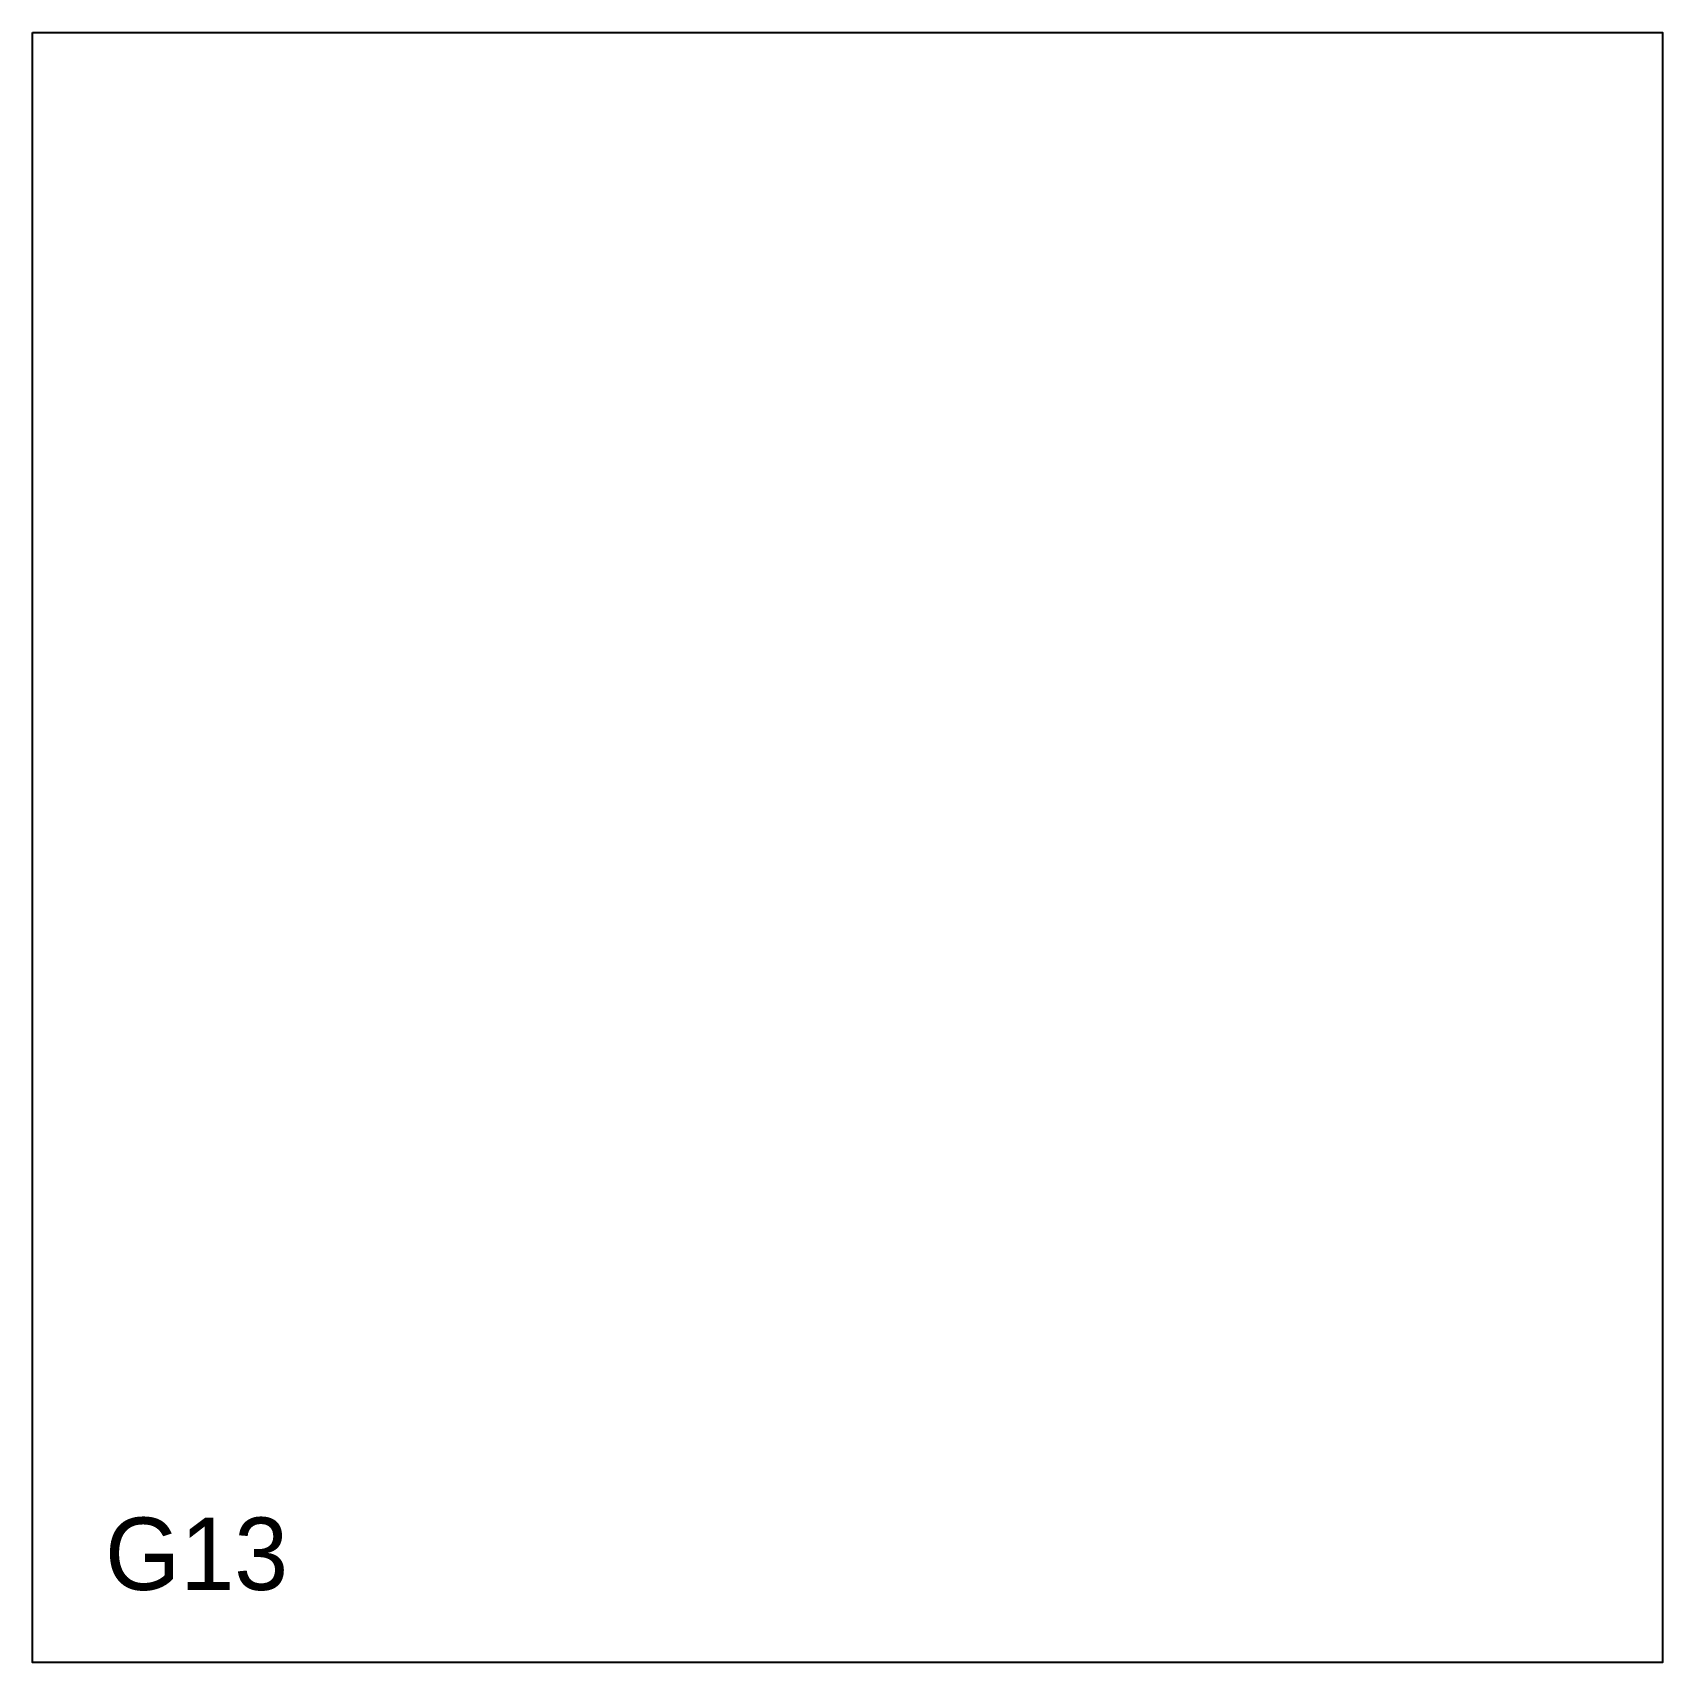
# Model space of a CAD drawing. Header units: millimetres. Extents: x 0 to 900, y 0 to 900.
import ezdxf

# ---------------------------------------------------------------- set-up
doc = ezdxf.new("R2010")
doc.units = ezdxf.units.MM
doc.layers.add('CUT', color=1, linetype='Continuous')
doc.layers.add('ID', color=3, linetype='Continuous')

msp = doc.modelspace()

# ---------------------------------------------------------------- linework, layer by layer
at = {"layer": 'CUT'}
msp.add_lwpolyline([(0, 900), (900, 900), (900, 0), (0, 0), (0, 900)], close=True, dxfattribs=at)

# ---------------------------------------------------------------- texts
at = {"layer": 'ID'}
msp.add_text('G13', height=40, dxfattribs=at).set_placement((40, 40))

doc.saveas('drawing.dxf')
